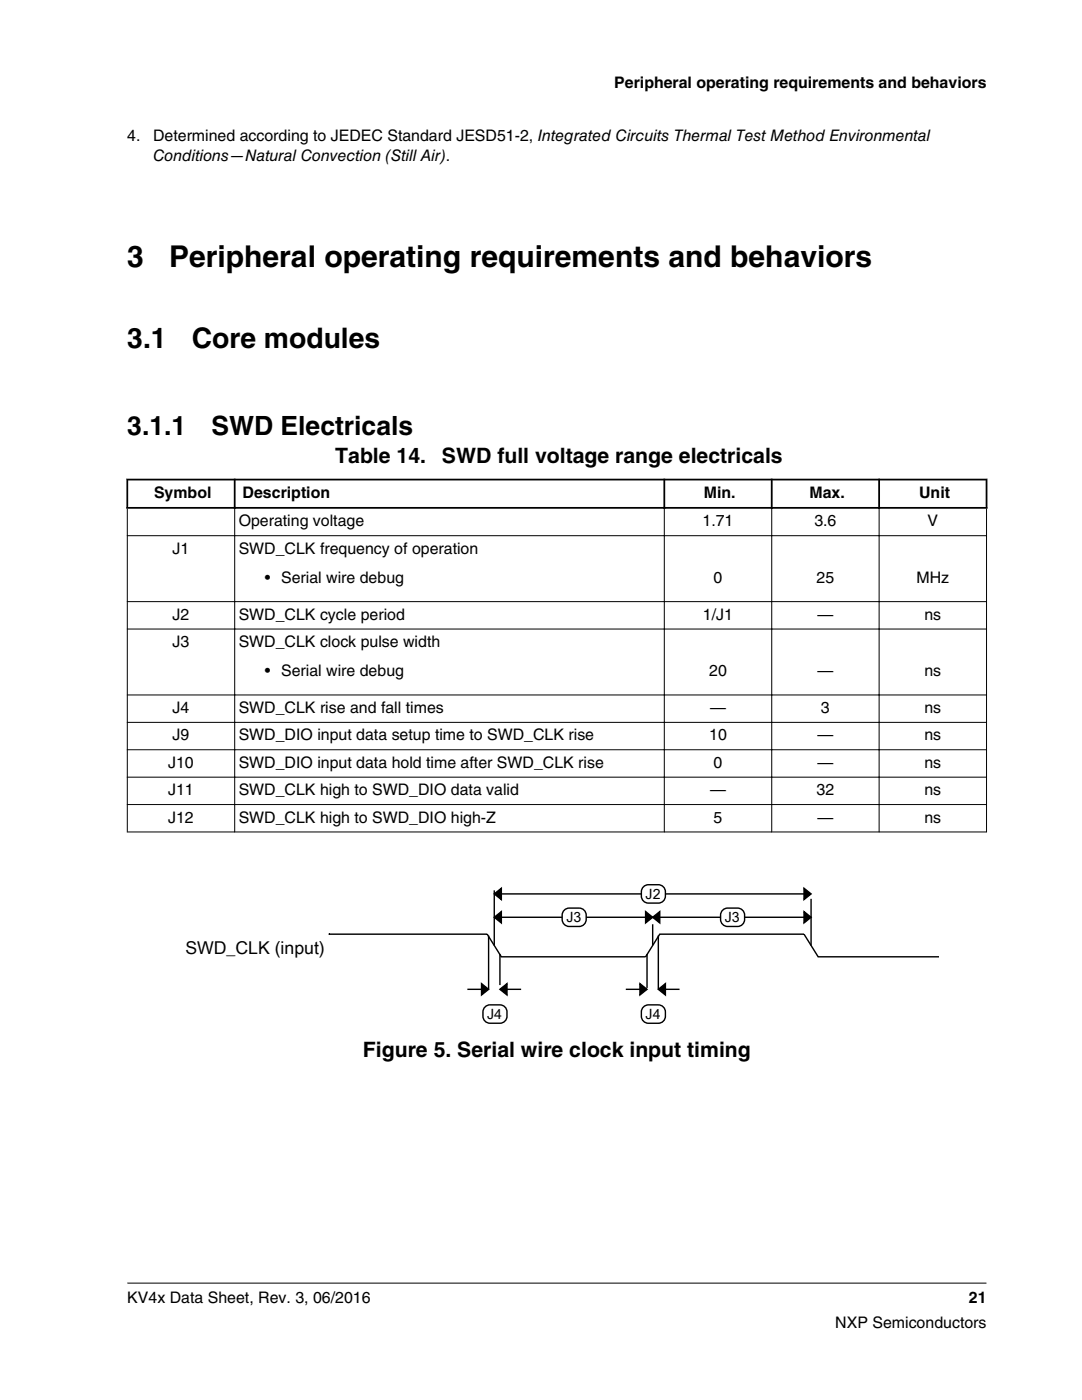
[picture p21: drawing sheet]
<svg xmlns="http://www.w3.org/2000/svg" width="216mm" height="279mm" viewBox="0 0 216 279" stroke-linecap="round" stroke-linejoin="round" font-family="sans-serif">
<defs><g id="words">
<g font-size="6">
<text x="25.4" y="53.2">3</text>
<text x="33.7" y="53.2">Peripheral operating requirements and behaviors</text>
</g>
<g font-size="5.6">
<text x="25.4" y="69.4">3.1</text>
<text x="38.2" y="69.4">Core modules</text>
</g>
<g font-size="5.3">
<text x="25.4" y="86.7">3.1.1</text>
<text x="42.2" y="86.7">SWD Electricals</text>
</g>
<g font-size="4.2">
<text x="66.9" y="92.5">Table 14.</text>
<text x="88.2" y="92.5">SWD full voltage range electricals</text>
<text x="72.4" y="211">Figure 5. Serial wire clock input timing</text>
</g>
<text font-size="3.5" x="37" y="190.4">SWD_CLK (input)</text>
<g font-size="3.2">
<text x="122.6" y="17.5">Peripheral operating requirements and behaviors</text>
<text x="25.4" y="28.2">4.</text>
<text x="30.5" y="28.2">Determined according to JEDEC Standard JESD51-2, Integrated Circuits Thermal Test Method Environmental</text>
<text x="30.5" y="32.1">Conditions—Natural Convection (Still Air).</text>
<text x="30.7" y="99.4">Symbol</text>
<text x="48.4" y="99.4">Description</text>
<text x="140.4" y="99.4">Min.</text>
<text x="161.5" y="99.4">Max.</text>
<text x="183.4" y="99.4">Unit</text>
<text x="47.6" y="105">Operating voltage</text>
<text x="140.2" y="105">1.71</text>
<text x="162.5" y="105">3.6</text>
<text x="185.1" y="105">V</text>
<text x="34.4" y="110.5">J1</text>
<text x="47.6" y="110.5">SWD_CLK frequency of operation</text>
<text x="52.9" y="116.3">• Serial wire debug</text>
<text x="142.4" y="116.3">0</text>
<text x="162.9" y="116.3">25</text>
<text x="182.9" y="116.3">MHz</text>
<text x="34.4" y="123.7">J2</text>
<text x="47.6" y="123.7">SWD_CLK cycle period</text>
<text x="140.3" y="123.7">1/J1</text>
<text x="163.1" y="123.7">—</text>
<text x="184.5" y="123.7">ns</text>
<text x="34.4" y="129.1">J3</text>
<text x="47.6" y="129.1">SWD_CLK clock pulse width</text>
<text x="52.9" y="134.9">• Serial wire debug</text>
<text x="141.5" y="134.9">20</text>
<text x="163.1" y="134.9">—</text>
<text x="184.5" y="134.9">ns</text>
<text x="34.4" y="142.3">J4</text>
<text x="47.6" y="142.3">SWD_CLK rise and fall times</text>
<text x="141.7" y="142.3">—</text>
<text x="163.8" y="142.3">3</text>
<text x="184.5" y="142.3">ns</text>
<text x="34.4" y="147.8">J9</text>
<text x="47.6" y="147.8">SWD_DIO input data setup time to SWD_CLK rise</text>
<text x="141.5" y="147.8">10</text>
<text x="163.1" y="147.8">—</text>
<text x="184.5" y="147.8">ns</text>
<text x="33.6" y="153.2">J10</text>
<text x="47.6" y="153.2">SWD_DIO input data hold time after SWD_CLK rise</text>
<text x="142.4" y="153.2">0</text>
<text x="163.1" y="153.2">—</text>
<text x="184.5" y="153.2">ns</text>
<text x="33.6" y="158.7">J11</text>
<text x="47.6" y="158.7">SWD_CLK high to SWD_DIO data valid</text>
<text x="141.7" y="158.7">—</text>
<text x="162.9" y="158.7">32</text>
<text x="184.5" y="158.7">ns</text>
<text x="33.6" y="164.2">J12</text>
<text x="47.6" y="164.2">SWD_CLK high to SWD_DIO high-Z</text>
<text x="142.4" y="164.2">5</text>
<text x="163.1" y="164.2">—</text>
<text x="184.5" y="164.2">ns</text>
<text x="25.4" y="260">KV4x Data Sheet, Rev. 3, 06/2016</text>
<text x="193.3" y="260">21</text>
<text x="166.7" y="265">NXP Semiconductors</text>
</g>
<g font-size="2.8">
<text x="128.8" y="179.4">J2</text>
<text x="113" y="184.1">J3</text>
<text x="144.6" y="184.1">J3</text>
<text x="97.2" y="203.4">J4</text>
<text x="128.8" y="203.4">J4</text>
</g>
</g></defs>
<path d="M25.2 95.7h171.8M25.4 95.5v6M46.8 95.5v6M132.6 95.5v6M154 95.5v6M175.4 95.5v6M196.8 95.5v6M25.2 101.4h171.8" fill="none" stroke="#000" stroke-width=".35"/>
<g fill="none" stroke="#000" stroke-width=".2">
<path d="M25.3 106.9h171.6M25.4 101.5v64.6M46.8 101.1v65M132.6 101.1v65M154 101.1v65M175.4 101.1v65M196.8 101.5v64.6M25.3 120.1h171.6M25.3 125.5h171.6M25.3 138.7h171.6M25.3 144.2h171.6M25.3 149.6h171.6"/>
<path d="M25.3 155.1h171.6M25.3 160.6h171.6M25.3 166h171.6"/>
</g>
<g fill="none" stroke="#000" stroke-width=".28">
<path d="M98.6 178.4l1.4-1.1v2.2zM98.6 177.7v11M98.6 178.4h63.2M160.4 177.3l1.4 1.1-1.4 1.1zM161.8 179.4v9.3M65.6 186.4h.1M65.6 186.4h31.6l2.8 4.6h28.8l2.8-4.6h28.8l2.9 4.6h24.1M96.1 196.3l1.4 1.1-1.4 1.2zM97.5 186.7v10.8l-4.2-.1M98.6 183.1l1.4-1.2v2.3zM98.6 183.1h63.2M99.8 197.4l1.4-1.1v2.3z"/>
<path d="M99.8 197.4h4.2M99.8 190.4v6.2M124.9 197.4h4.2M127.7 196.3l1.4 1.1-1.4 1.2zM128.8 181.9l1.4 1.2-1.4 1.1zM129.1 190.4v6.8M130.2 183.1l1.4-1.2v2.3zM130.2 184.5v4.2M131.4 197.4l1.4-1.1v2.3zM131.4 186.7v10.7h4.2M160.4 181.9l1.4 1.2-1.4 1.1z"/>
</g>
<path d="M98.6 178.4l1.4-1.1v2.2zM160.4 177.3l1.4 1.1-1.4 1.1zM96.1 196.3l1.4 1.1-1.4 1.2zM98.6 183.1l1.4-1.2v2.3zM99.8 197.4l1.4-1.1v2.3zM127.7 196.3l1.4 1.1-1.4 1.2zM128.8 181.9l1.4 1.2-1.4 1.1zM130.2 183.1l1.4-1.2v2.3zM131.4 197.4l1.4-1.1v2.3zM160.4 181.9l1.4 1.2-1.4 1.1z" fill="#000"/>
<path d="M128.2 177.1l.4-.3a4.8 4.8 0 0 1 3.2-.2 2.04 2.04 0 0 1 0 3.6 4.8 4.8 0 0 1-3.2-.2 2.41 2.41 0 0 1-.4-2.9z" fill="#fff"/>
<path d="M128.2 177.1l.4-.3a4.8 4.8 0 0 1 3.2-.2 2.04 2.04 0 0 1 0 3.6 4.8 4.8 0 0 1-3.2-.2 2.41 2.41 0 0 1-.4-2.9z" fill="none" stroke="#000" stroke-width=".28"/>
<path d="M112.7 181.5a4.8 4.8 0 0 1 3.3-.2 2.04 2.04 0 0 1 0 3.5 4.8 4.8 0 0 1-3.3-.2 2.29 2.29 0 0 1 0-3.1z" fill="#fff"/>
<path d="M112.7 181.5a4.8 4.8 0 0 1 3.3-.2 2.04 2.04 0 0 1 0 3.5 4.8 4.8 0 0 1-3.3-.2 2.29 2.29 0 0 1 0-3.1z" fill="none" stroke="#000" stroke-width=".28"/>
<path d="M144.4 181.5a4.8 4.8 0 0 1 3.2-.2 2.04 2.04 0 0 1 0 3.5 4.8 4.8 0 0 1-3.2-.2 2.29 2.29 0 0 1 0-3.1z" fill="#fff"/>
<path d="M144.4 181.5a4.8 4.8 0 0 1 3.2-.2 2.04 2.04 0 0 1 0 3.5 4.8 4.8 0 0 1-3.2-.2 2.29 2.29 0 0 1 0-3.1z" fill="none" stroke="#000" stroke-width=".28"/>
<path d="M96.9 200.8a4.8 4.8 0 0 1 3.3-.2 2.04 2.04 0 0 1 0 3.5 4.8 4.8 0 0 1-3.3-.2 2.29 2.29 0 0 1 0-3.1z" fill="#fff"/>
<path d="M96.9 200.8a4.8 4.8 0 0 1 3.3-.2 2.04 2.04 0 0 1 0 3.5 4.8 4.8 0 0 1-3.3-.2 2.29 2.29 0 0 1 0-3.1z" fill="none" stroke="#000" stroke-width=".28"/>
<path d="M128.6 200.8a4.8 4.8 0 0 1 3.2-.2 2.04 2.04 0 0 1 0 3.5 4.8 4.8 0 0 1-3.2-.2 2.29 2.29 0 0 1 0-3.1z" fill="#fff"/>
<path d="M128.6 200.8a4.8 4.8 0 0 1 3.2-.2 2.04 2.04 0 0 1 0 3.5 4.8 4.8 0 0 1-3.2-.2 2.29 2.29 0 0 1 0-3.1z" fill="none" stroke="#000" stroke-width=".28"/>
<path d="M25.4 256.1h171.4" fill="none" stroke="#000" stroke-width=".2"/>
<use href="#words"/>
</svg>
